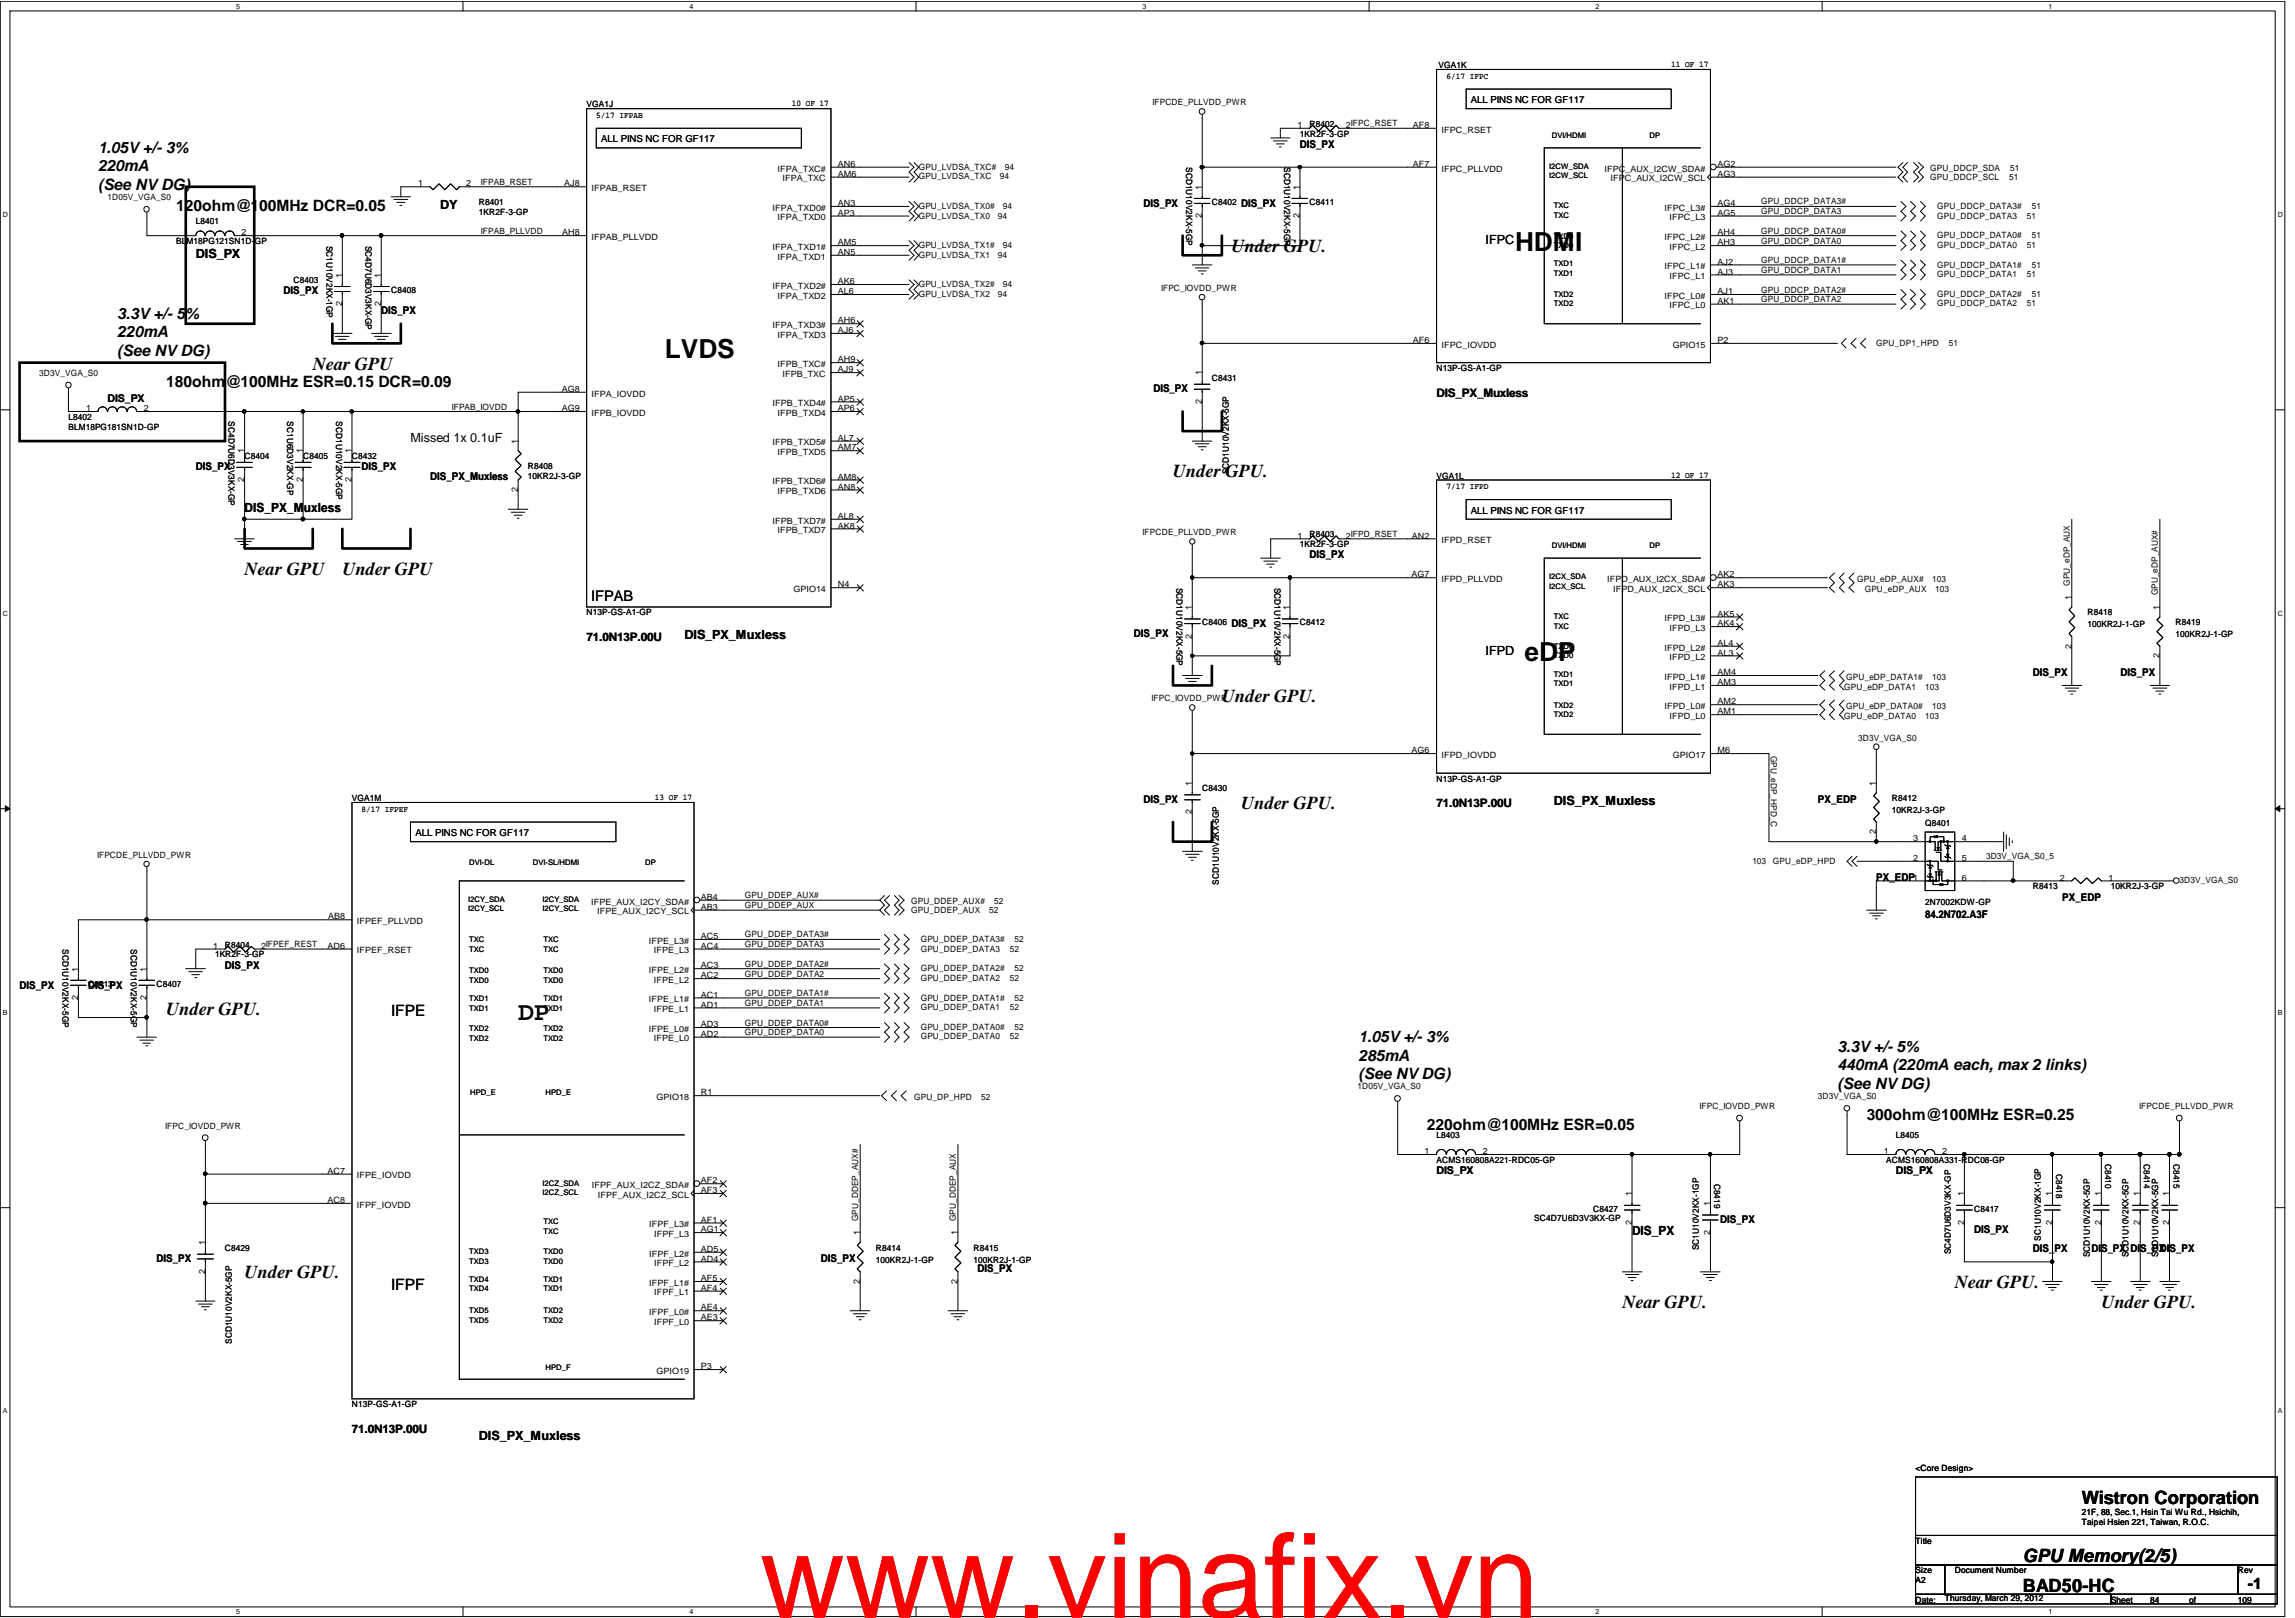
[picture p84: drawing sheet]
<svg xmlns="http://www.w3.org/2000/svg" width="275mm" height="194mm" viewBox="0 0 275 194" stroke-linecap="round" stroke-linejoin="round" font-family="sans-serif">
<defs><g id="words">
<text font-size="14.1" fill="#f00" x="91" y="193.8">www.vinafix.vn</text>
<g font-size="3.1">
<text x="181.5" y="30">HDMI</text>
<text x="79.6" y="42.9">LVDS</text>
<text x="182.6" y="79.2">eDP</text>
<text x="62.1" y="122.1">DP</text>
</g>
<g font-size="2.2">
<text x="147.5" y="30.2">Under GPU.</text>
<text x="37.5" y="44.3">Near GPU</text>
<text x="140.5" y="57.1">Under GPU.</text>
<text x="29.3" y="68.8">Near GPU</text>
<text x="41" y="68.8">Under GPU</text>
<text x="146.4" y="84.1">Under GPU.</text>
<text x="148.7" y="97">Under GPU.</text>
<text x="19.9" y="121.5">Under GPU.</text>
<text x="29.3" y="153.1">Under GPU.</text>
<text x="234.2" y="154.3">Near GPU.</text>
<text x="194.4" y="156.6">Near GPU.</text>
<text x="251.7" y="156.6">Under GPU.</text>
<text x="249.4" y="180.1">Wistron Corporation</text>
<text x="242.3" y="190.7">BAD50-HC</text>
<text x="242.3" y="187.1">GPU Memory(2/5)</text>
</g>
<g font-size="1.9">
<text x="11.7" y="18.3">1.05V +/- 3%</text>
<text x="11.7" y="20.5">220mA</text>
<text x="11.7" y="22.7">(See NV DG)</text>
<text x="21.1" y="25.3">120ohm@100MHz DCR=0.05</text>
<text x="14.1" y="38.2">3.3V +/- 5%</text>
<text x="14.1" y="40.4">220mA</text>
<text x="14.1" y="42.6">(See NV DG)</text>
<text x="19.9" y="46.4">180ohm@100MHz ESR=0.15 DCR=0.09</text>
<text x="46.9" y="121.7">IFPE</text>
<text x="162.7" y="124.8">1.05V +/- 3%</text>
<text x="220.1" y="126">3.3V +/- 5%</text>
<text x="162.7" y="127.1">285mA</text>
<text x="162.7" y="129.3">(See NV DG)</text>
<text x="220.1" y="128.2">440mA (220mA each, max 2 links)</text>
<text x="220.1" y="130.4">(See NV DG)</text>
<text x="170.9" y="135.3">220ohm@100MHz ESR=0.05</text>
<text x="223.6" y="134.2">300ohm@100MHz ESR=0.25</text>
<text x="46.9" y="154.5">IFPF</text>
<text x="269.3" y="190.4">-1</text>
</g>
<text font-size="1.8" x="70.8" y="72">IFPAB</text>
<g font-size="1.5">
<text x="52.7" y="25">DY</text>
<text x="178" y="29.2">IFPC</text>
<text x="23.5" y="30.9">DIS_PX</text>
<text x="49.2" y="53">Missed 1x 0.1uF</text>
<text x="29.3" y="61.3">DIS_PX_Muxless</text>
<text x="82" y="76.5">DIS_PX_Muxless</text>
<text x="178" y="78.4">IFPD</text>
<text x="186.2" y="96.4">DIS_PX_Muxless</text>
<text x="195.5" y="147.9">DIS_PX</text>
<text x="57.4" y="172.5">DIS_PX_Muxless</text>
</g>
<g font-size="1.4">
<text x="172.1" y="47.5">DIS_PX_Muxless</text>
<text x="70.3" y="76.8">71.0N13P.00U</text>
<text x="172.1" y="96.7">71.0N13P.00U</text>
<text x="42.2" y="171.6">71.0N13P.00U</text>
</g>
<g font-size="1.3">
<text x="155.7" y="17.7">DIS_PX</text>
<text x="137" y="24.8">DIS_PX</text>
<text x="148.7" y="24.8">DIS_PX</text>
<text x="34" y="35.3">DIS_PX</text>
<text x="45.7" y="37.6">DIS_PX</text>
<text x="138.2" y="47">DIS_PX</text>
<text x="12.9" y="48.2">DIS_PX</text>
<text x="23.5" y="56.3">DIS_PX</text>
<text x="43.3" y="56.3">DIS_PX</text>
<text x="51.5" y="57.5">DIS_PX_Muxless</text>
<text x="156.9" y="66.9">DIS_PX</text>
<text x="135.8" y="76.3">DIS_PX</text>
<text x="147.5" y="75.1">DIS_PX</text>
<text x="243.5" y="80.9">DIS_PX</text>
<text x="254" y="80.9">DIS_PX</text>
<text x="137" y="96.2">DIS_PX</text>
<text x="217.8" y="96.2">PX_EDP</text>
<text x="224.8" y="105.5">PX_EDP</text>
<text x="247" y="107.9">PX_EDP</text>
<text x="230.6" y="110">84.2N702.A3F</text>
<text x="2.3" y="118.4">DIS_PX</text>
<text x="10.5" y="118.4">DIS_PX</text>
<text x="27" y="116.1">DIS_PX</text>
<text x="172.1" y="140.6">DIS_PX</text>
<text x="227.1" y="140.6">DIS_PX</text>
<text x="206.1" y="146.5">DIS_PX</text>
<text x="236.5" y="147.7">DIS_PX</text>
<text x="243.5" y="150">DIS_PX</text>
<text x="250.5" y="150">DIS_PX DIS_PX</text>
<text x="258.7" y="150">DIS_PX</text>
<text x="18.8" y="151.2">DIS_PX</text>
<text x="98.4" y="151.2">DIS_PX</text>
<text x="117.1" y="152.3">DIS_PX</text>
</g>
<g font-size="1.2">
<text x="72" y="17">ALL PINS NC FOR GF117</text>
<text x="176.2" y="12.3">ALL PINS NC FOR GF117</text>
<text x="176.2" y="61.5">ALL PINS NC FOR GF117</text>
<text x="49.8" y="100.1">ALL PINS NC FOR GF117</text>
</g>
<g font-size="1">
<text x="172.3" y="8.2">VGA1K</text>
<text x="173.3" y="9.4">6/17 IFPC</text>
<text x="200.2" y="8">11 OF 17</text>
<text x="70.3" y="12.9">VGA1J</text>
<text x="71.4" y="14.1">5/17 IFPAB</text>
<text x="94.8" y="12.7">10 OF 17</text>
<text x="138.1" y="12.6">IFPCDE_PLLVDD_PWR</text>
<text x="155.5" y="15.3">1</text>
<text x="155.7" y="16.4">1KR2F-3-GP</text>
<text x="156.9" y="15.2">R8402</text>
<text x="161.2" y="15.3">2IFPC_RSET</text>
<text x="169.3" y="15.3">AF8</text>
<text x="172.7" y="15.9">IFPC_RSET</text>
<text x="12.9" y="24">1D05V_VGA_S0</text>
<text x="50.1" y="22.3">1</text>
<text x="55.9" y="22.3">2</text>
<text x="57.6" y="22.1">IFPAB_RSET</text>
<text x="67.6" y="22.3">AJ8</text>
<text x="70.9" y="22.9">IFPAB_RSET</text>
<text x="93.1" y="20.5">IFPA_TXC#</text>
<text x="93.7" y="21.7">IFPA_TXC</text>
<text x="100.4" y="21.2">AM6</text>
<text x="100.4" y="20">AN6</text>
<text x="110.1" y="20.3">GPU_LVDSA_TXC#</text>
<text x="110.1" y="21.5">GPU_LVDSA_TXC</text>
<text x="119.8" y="21.5">94</text>
<text x="120.4" y="20.3">94</text>
<text x="142.1" y="20" transform="rotate(90 142.1 20)">SCD1U10V2KX-5GP</text>
<text x="144" y="22.7" transform="rotate(-90 144 22.7)">1</text>
<text x="153.8" y="20" transform="rotate(90 153.8 20)">SCD1U10V2KX-5GP</text>
<text x="155.7" y="22.7" transform="rotate(-90 155.7 22.7)">1</text>
<text x="169.3" y="20">AF7</text>
<text x="172.7" y="20.5">IFPC_PLLVDD</text>
<text x="192.2" y="20.5">IFPC_AUX_I2CW_SDA#</text>
<text x="192.9" y="21.7">IFPC_AUX_I2CW_SCL</text>
<text x="205.7" y="20">AG2</text>
<text x="205.7" y="21.2">AG3</text>
<text x="231.2" y="20.5">GPU_DDCP_SDA</text>
<text x="231.2" y="21.6">GPU_DDCP_SCL</text>
<text x="240.7" y="21.6">51</text>
<text x="240.8" y="20.5">51</text>
<text x="21.1" y="29.2">BLM18PG121SN1D-GP</text>
<text x="22" y="28.2">1</text>
<text x="23.5" y="26.9">L8401</text>
<text x="28.9" y="28.2">2</text>
<text x="39.1" y="29.4" transform="rotate(90 39.1 29.4)">SC1U10V2KX-1GP</text>
<text x="43.8" y="29.4" transform="rotate(90 43.8 29.4)">SC4D7U6D3V3KX-GP</text>
<text x="57.4" y="24.6">R8401</text>
<text x="57.4" y="25.7">1KR2F-3-GP</text>
<text x="57.6" y="28">IFPAB_PLLVDD</text>
<text x="67.3" y="28.2">AH8</text>
<text x="70.9" y="28.7">IFPAB_PLLVDD</text>
<text x="92.5" y="29.9">IFPA_TXD1#</text>
<text x="92.5" y="25.2">IFPA_TXD0#</text>
<text x="93.1" y="26.4">IFPA_TXD0</text>
<text x="100.4" y="25.8">AP3</text>
<text x="100.4" y="29.4">AM5</text>
<text x="100.4" y="24.7">AN3</text>
<text x="110.1" y="29.7">GPU_LVDSA_TX1#</text>
<text x="110.1" y="25">GPU_LVDSA_TX0#</text>
<text x="110.1" y="26.2">GPU_LVDSA_TX0</text>
<text x="119.5" y="26.2">94</text>
<text x="120.1" y="29.7">94</text>
<text x="120.1" y="25">94</text>
<text x="144" y="26.2" transform="rotate(-90 144 26.2)">2</text>
<text x="145.2" y="24.6">C8402</text>
<text x="155.7" y="26.2" transform="rotate(-90 155.7 26.2)">2</text>
<text x="156.9" y="24.6">C8411</text>
<text x="199.4" y="28.7">IFPC_L2#</text>
<text x="199.4" y="25.2">IFPC_L3#</text>
<text x="200" y="29.9">IFPC_L2</text>
<text x="200" y="26.4">IFPC_L3</text>
<text x="205.7" y="29.4">AH3</text>
<text x="205.7" y="25.8">AG5</text>
<text x="205.7" y="28.2">AH4</text>
<text x="205.7" y="24.7">AG4</text>
<text x="211" y="24.5">GPU_DDCP_DATA3#</text>
<text x="211" y="25.6">GPU_DDCP_DATA3</text>
<text x="211" y="28">GPU_DDCP_DATA0#</text>
<text x="211" y="29.2">GPU_DDCP_DATA0</text>
<text x="232.1" y="25">GPU_DDCP_DATA3#</text>
<text x="232.1" y="26.2">GPU_DDCP_DATA3</text>
<text x="232.1" y="28.5">GPU_DDCP_DATA0#</text>
<text x="232.1" y="29.7">GPU_DDCP_DATA0</text>
<text x="242.8" y="26.2">51</text>
<text x="242.8" y="29.7">51</text>
<text x="243.4" y="25">51</text>
<text x="243.4" y="28.5">51</text>
<text x="35.2" y="33.9">C8403</text>
<text x="41" y="33.2" transform="rotate(-90 41 33.2)">1</text>
<text x="45.6" y="33.2" transform="rotate(-90 45.6 33.2)">1</text>
<text x="46.9" y="35.1">C8408</text>
<text x="92.5" y="34.6">IFPA_TXD2#</text>
<text x="93.1" y="35.8">IFPA_TXD2</text>
<text x="93.1" y="31.1">IFPA_TXD1</text>
<text x="100.4" y="35.2">AL6</text>
<text x="100.4" y="30.5">AN5</text>
<text x="100.4" y="34">AK6</text>
<text x="110.1" y="30.9">GPU_LVDSA_TX1</text>
<text x="110.1" y="34.4">GPU_LVDSA_TX2#</text>
<text x="110.1" y="35.6">GPU_LVDSA_TX2</text>
<text x="119.5" y="30.9">94</text>
<text x="119.5" y="35.6">94</text>
<text x="120.1" y="34.4">94</text>
<text x="139.1" y="34.8">IFPC_IOVDD_PWR</text>
<text x="199.4" y="35.8">IFPC_L0#</text>
<text x="199.4" y="32.2">IFPC_L1#</text>
<text x="200" y="33.4">IFPC_L1</text>
<text x="205.7" y="32.9">AJ3</text>
<text x="205.7" y="35.2">AJ1</text>
<text x="205.7" y="31.7">AJ2</text>
<text x="211" y="32.7">GPU_DDCP_DATA1</text>
<text x="211" y="31.5">GPU_DDCP_DATA1#</text>
<text x="211" y="35">GPU_DDCP_DATA2#</text>
<text x="232.1" y="35.6">GPU_DDCP_DATA2#</text>
<text x="232.1" y="32.1">GPU_DDCP_DATA1#</text>
<text x="232.1" y="33.2">GPU_DDCP_DATA1</text>
<text x="242.8" y="33.2">51</text>
<text x="243.4" y="35.6">51</text>
<text x="243.4" y="32.1">51</text>
<text x="41" y="36.7" transform="rotate(-90 41 36.7)">2</text>
<text x="45.6" y="36.7" transform="rotate(-90 45.6 36.7)">2</text>
<text x="92.5" y="39.3">IFPA_TXD3#</text>
<text x="93.1" y="40.5">IFPA_TXD3</text>
<text x="100.4" y="39.9">AJ6</text>
<text x="100.4" y="38.7">AH6</text>
<text x="169.3" y="41.1">AF6</text>
<text x="172.7" y="41.6">IFPC_IOVDD</text>
<text x="200" y="36.9">IFPC_L0</text>
<text x="200.4" y="41.6">GPIO15</text>
<text x="205.7" y="41.1">P2</text>
<text x="205.7" y="36.4">AK1</text>
<text x="211" y="36.2">GPU_DDCP_DATA2</text>
<text x="224.8" y="41.4">GPU_DP1_HPD</text>
<text x="232.1" y="36.7">GPU_DDCP_DATA2</text>
<text x="233.5" y="41.4">51</text>
<text x="242.8" y="36.7">51</text>
<text x="4.7" y="45">3D3V_VGA_S0</text>
<text x="67.3" y="46.9">AG8</text>
<text x="70.9" y="47.5">IFPA_IOVDD</text>
<text x="93.1" y="44">IFPB_TXC#</text>
<text x="93.7" y="45.2">IFPB_TXC</text>
<text x="100.4" y="44.6">AJ9</text>
<text x="100.4" y="43.4">AH9</text>
<text x="144" y="45" transform="rotate(-90 144 45)">1</text>
<text x="145.2" y="45.6">C8431</text>
<text x="172.1" y="44.4">N13P-GS-A1-GP</text>
<text x="8.2" y="50.3">L8402</text>
<text x="8.2" y="51.5">BLM18PG181SN1D-GP</text>
<text x="10.3" y="49.3">1</text>
<text x="17.2" y="49.3">2</text>
<text x="27.4" y="50.5" transform="rotate(90 27.4 50.5)">SC4D7U6D3V3KX-GP</text>
<text x="34.4" y="50.5" transform="rotate(90 34.4 50.5)">SC1U6D3V2KX-GP</text>
<text x="40.3" y="50.5" transform="rotate(90 40.3 50.5)">SCD1U10V2KX-5GP</text>
<text x="54.1" y="49.1">IFPAB_IOVDD</text>
<text x="62" y="53.2" transform="rotate(-90 62 53.2)">1</text>
<text x="67.3" y="49.3">AG9</text>
<text x="70.9" y="49.8">IFPB_IOVDD</text>
<text x="92.5" y="53.4">IFPB_TXD5#</text>
<text x="92.5" y="48.7">IFPB_TXD4#</text>
<text x="93.1" y="49.8">IFPB_TXD4</text>
<text x="100.4" y="54">AM7</text>
<text x="100.4" y="49.3">AP6</text>
<text x="100.4" y="52.8">AL7</text>
<text x="100.4" y="48.1">AP5</text>
<text x="144" y="48.4" transform="rotate(-90 144 48.4)">2</text>
<text x="29.3" y="57.8" transform="rotate(-90 29.3 57.8)">2</text>
<text x="29.3" y="54.3" transform="rotate(-90 29.3 54.3)">1</text>
<text x="29.3" y="55">C8404</text>
<text x="36.3" y="57.8" transform="rotate(-90 36.3 57.8)">2</text>
<text x="36.3" y="54.3" transform="rotate(-90 36.3 54.3)">1</text>
<text x="36.3" y="55">C8405</text>
<text x="42.1" y="57.8" transform="rotate(-90 42.1 57.8)">2</text>
<text x="42.1" y="54.3" transform="rotate(-90 42.1 54.3)">1</text>
<text x="42.2" y="55">C8432</text>
<text x="62" y="58.9" transform="rotate(-90 62 58.9)">2</text>
<text x="63.2" y="56.1">R8408</text>
<text x="63.2" y="57.3">10KR2J-3-GP</text>
<text x="92.5" y="58">IFPB_TXD6#</text>
<text x="93.1" y="59.2">IFPB_TXD6</text>
<text x="93.1" y="54.5">IFPB_TXD5</text>
<text x="100.4" y="58.7">AN8</text>
<text x="100.4" y="57.5">AM8</text>
<text x="147.2" y="56.8" transform="rotate(-90 147.2 56.8)">SCD1U10V2KX-5GP</text>
<text x="172.1" y="57.3">VGA1L</text>
<text x="173.3" y="58.6">7/17 IFPD</text>
<text x="200.2" y="57.2">12 OF 17</text>
<text x="92.5" y="62.7">IFPB_TXD7#</text>
<text x="93.1" y="63.9">IFPB_TXD7</text>
<text x="100.4" y="63.3">AK8</text>
<text x="100.4" y="62.2">AL8</text>
<text x="136.9" y="64.1">IFPCDE_PLLVDD_PWR</text>
<text x="155.5" y="64.5">1</text>
<text x="155.7" y="65.5">1KR2F-3-GP</text>
<text x="156.9" y="64.3">R8403</text>
<text x="161.2" y="64.5">2IFPD_RSET</text>
<text x="169.1" y="64.5">AN2</text>
<text x="172.7" y="65.1">IFPD_RSET</text>
<text x="95" y="70.9">GPIO14</text>
<text x="100.4" y="70.4">N4</text>
<text x="141" y="70.4" transform="rotate(90 141 70.4)">SCD1U10V2KX-5GP</text>
<text x="152.7" y="70.4" transform="rotate(90 152.7 70.4)">SCD1U10V2KX-5GP</text>
<text x="169.1" y="69.2">AG7</text>
<text x="172.7" y="69.7">IFPD_PLLVDD</text>
<text x="192.5" y="69.7">IFPD_AUX_I2CX_SDA#</text>
<text x="193.2" y="70.9">IFPD_AUX_I2CX_SCL</text>
<text x="205.7" y="69.2">AK2</text>
<text x="205.7" y="70.4">AK3</text>
<text x="222.5" y="69.7">GPU_eDP_AUX#</text>
<text x="223.4" y="70.9">GPU_eDP_AUX</text>
<text x="231.5" y="69.7">103</text>
<text x="231.8" y="70.9">103</text>
<text x="248" y="70.2" transform="rotate(-90 248 70.2)">GPU_eDP_AUX</text>
<text x="248.2" y="71.9" transform="rotate(-90 248.2 71.9)">1</text>
<text x="258.5" y="71.3" transform="rotate(-90 258.5 71.3)">GPU_eDP_AUX#</text>
<text x="70.3" y="73.7">N13P-GS-A1-GP</text>
<text x="142.8" y="76.5" transform="rotate(-90 142.8 76.5)">2</text>
<text x="142.8" y="73.1" transform="rotate(-90 142.8 73.1)">1</text>
<text x="144" y="74.9">C8406</text>
<text x="154.5" y="76.5" transform="rotate(-90 154.5 76.5)">2</text>
<text x="154.5" y="73.1" transform="rotate(-90 154.5 73.1)">1</text>
<text x="155.7" y="74.9">C8412</text>
<text x="199.4" y="77.9">IFPD_L2#</text>
<text x="199.4" y="74.4">IFPD_L3#</text>
<text x="200" y="75.6">IFPD_L3</text>
<text x="205.7" y="75">AK4</text>
<text x="205.7" y="77.4">AL4</text>
<text x="205.7" y="73.9">AK5</text>
<text x="248.2" y="77.7" transform="rotate(-90 248.2 77.7)">2</text>
<text x="250.1" y="73.7">R8418</text>
<text x="250.1" y="75.1">100KR2J-1-GP</text>
<text x="258.7" y="73.1" transform="rotate(-90 258.7 73.1)">1</text>
<text x="260.6" y="74.9">R8419</text>
<text x="260.6" y="76.3">100KR2J-1-GP</text>
<text x="199.4" y="81.4">IFPD_L1#</text>
<text x="200" y="82.6">IFPD_L1</text>
<text x="200" y="79.1">IFPD_L2</text>
<text x="205.7" y="82.1">AM3</text>
<text x="205.7" y="78.5">AL3</text>
<text x="205.7" y="80.9">AM4</text>
<text x="220.9" y="82.6">GPU_eDP_DATA1</text>
<text x="221.2" y="81.4">GPU_eDP_DATA1#</text>
<text x="230.6" y="82.6">103</text>
<text x="231.5" y="81.4">103</text>
<text x="258.7" y="78.8" transform="rotate(-90 258.7 78.8)">2</text>
<text x="137.9" y="84">IFPC_IOVDD_PWR</text>
<text x="199.4" y="84.9">IFPD_L0#</text>
<text x="200" y="86.1">IFPD_L0</text>
<text x="205.7" y="85.6">AM1</text>
<text x="205.7" y="84.4">AM2</text>
<text x="220.9" y="86.1">GPU_eDP_DATA0</text>
<text x="221.2" y="85">GPU_eDP_DATA0#</text>
<text x="222.6" y="88.7">3D3V_VGA_S0</text>
<text x="230.6" y="86.1">103</text>
<text x="231.5" y="85">103</text>
<text x="42.2" y="96">VGA1M</text>
<text x="78.4" y="95.8">13 OF 17</text>
<text x="142.8" y="94.1" transform="rotate(-90 142.8 94.1)">1</text>
<text x="144" y="94.8">C8430</text>
<text x="169.1" y="90.2">AG6</text>
<text x="172.1" y="93.6">N13P-GS-A1-GP</text>
<text x="172.7" y="90.8">IFPD_IOVDD</text>
<text x="200.4" y="90.8">GPIO17</text>
<text x="205.7" y="90.2">M6</text>
<text x="212.2" y="90.5" transform="rotate(90 212.2 90.5)">GPU_eDP_HPD_C</text>
<text x="224.7" y="94.1" transform="rotate(-90 224.7 94.1)">1</text>
<text x="226.6" y="96">R8412</text>
<text x="43.3" y="97.2">8/17 IFPEF</text>
<text x="142.8" y="97.6" transform="rotate(-90 142.8 97.6)">2</text>
<text x="224.7" y="99.9" transform="rotate(-90 224.7 99.9)">2</text>
<text x="226.6" y="97.4">10KR2J-3-GP</text>
<text x="229.2" y="100.8">3</text>
<text x="230.6" y="98.9">Q8401</text>
<text x="235" y="100.8">4</text>
<text x="11.6" y="102.8">IFPCDE_PLLVDD_PWR</text>
<text x="84" y="107.8">AB4</text>
<text x="89.2" y="107.6">GPU_DDEP_AUX#</text>
<text x="146" y="106" transform="rotate(-90 146 106)">SCD1U10V2KX-5GP</text>
<text x="209.9" y="103.4">103</text>
<text x="212.4" y="103.4">GPU_eDP_HPD</text>
<text x="229.2" y="105.5">1</text>
<text x="229.2" y="103.1">2</text>
<text x="235" y="103.1">5</text>
<text x="235" y="105.5">6</text>
<text x="237.9" y="102.9">3D3V_VGA_S0_5</text>
<text x="243.5" y="106.5">R8413</text>
<text x="246.8" y="105.5">2</text>
<text x="252.6" y="105.5">1</text>
<text x="252.9" y="106.5">10KR2J-3-GP</text>
<text x="261.1" y="105.8">3D3V_VGA_S0</text>
<text x="7.5" y="113.7" transform="rotate(90 7.5 113.7)">SCD1U10V2KX-5GP</text>
<text x="15.7" y="113.7" transform="rotate(90 15.7 113.7)">SCD1U10V2KX-5GP</text>
<text x="25.5" y="113.6">1</text>
<text x="27" y="113.5">R8404</text>
<text x="31.3" y="113.6">2IFPEF_REST</text>
<text x="39.2" y="113.6">AD6</text>
<text x="39.3" y="110.1">AB8</text>
<text x="42.8" y="110.7">IFPEF_PLLVDD</text>
<text x="70.8" y="108.3">IFPE_AUX_I2CY_SDA#</text>
<text x="71.6" y="109.5">IFPE_AUX_I2CY_SCL</text>
<text x="77.7" y="113">IFPE_L3#</text>
<text x="84" y="112.5">AC5</text>
<text x="84" y="109">AB3</text>
<text x="84" y="113.6">AC4</text>
<text x="89.2" y="112.3">GPU_DDEP_DATA3#</text>
<text x="89.2" y="113.4">GPU_DDEP_DATA3</text>
<text x="89.2" y="108.8">GPU_DDEP_AUX</text>
<text x="109.1" y="108.3">GPU_DDEP_AUX#</text>
<text x="109.1" y="109.4">GPU_DDEP_AUX</text>
<text x="110.3" y="112.8">GPU_DDEP_DATA3#</text>
<text x="110.3" y="114">GPU_DDEP_DATA3</text>
<text x="118.5" y="109.4">52</text>
<text x="119.1" y="108.3">52</text>
<text x="121" y="114">52</text>
<text x="121.5" y="112.8">52</text>
<text x="230.6" y="108.4">2N7002KDW-GP</text>
<text x="9.4" y="119.8" transform="rotate(-90 9.4 119.8)">2</text>
<text x="9.4" y="116.4" transform="rotate(-90 9.4 116.4)">1</text>
<text x="10.5" y="118.2">C8413</text>
<text x="17.6" y="119.8" transform="rotate(-90 17.6 119.8)">2</text>
<text x="17.6" y="116.4" transform="rotate(-90 17.6 116.4)">1</text>
<text x="18.8" y="118.2">C8407</text>
<text x="25.8" y="114.7">1KR2F-3-GP</text>
<text x="42.8" y="114.2">IFPEF_RSET</text>
<text x="77.7" y="116.5">IFPE_L2#</text>
<text x="78.3" y="117.7">IFPE_L2</text>
<text x="78.3" y="114.2">IFPE_L3</text>
<text x="84" y="119.5">AC1</text>
<text x="84" y="116">AC3</text>
<text x="84" y="117.2">AC2</text>
<text x="89.2" y="119.3">GPU_DDEP_DATA1#</text>
<text x="89.2" y="115.8">GPU_DDEP_DATA2#</text>
<text x="89.2" y="117">GPU_DDEP_DATA2</text>
<text x="110.3" y="116.3">GPU_DDEP_DATA2#</text>
<text x="110.3" y="117.5">GPU_DDEP_DATA2</text>
<text x="110.3" y="119.9">GPU_DDEP_DATA1#</text>
<text x="121" y="117.5">52</text>
<text x="121.5" y="116.3">52</text>
<text x="121.5" y="119.9">52</text>
<text x="77.7" y="123.6">IFPE_L0#</text>
<text x="77.7" y="120.1">IFPE_L1#</text>
<text x="78.3" y="124.8">IFPE_L0</text>
<text x="78.3" y="121.2">IFPE_L1</text>
<text x="84" y="123">AD3</text>
<text x="84" y="124.2">AD2</text>
<text x="84" y="120.7">AD1</text>
<text x="89.2" y="120.5">GPU_DDEP_DATA1</text>
<text x="89.2" y="122.8">GPU_DDEP_DATA0#</text>
<text x="89.2" y="124">GPU_DDEP_DATA0</text>
<text x="110.3" y="121">GPU_DDEP_DATA1</text>
<text x="110.3" y="123.4">GPU_DDEP_DATA0#</text>
<text x="110.3" y="124.5">GPU_DDEP_DATA0</text>
<text x="121" y="121">52</text>
<text x="121" y="124.5">52</text>
<text x="121.5" y="123.4">52</text>
<text x="78.6" y="131.8">GPIO18</text>
<text x="84" y="131.2">R1</text>
<text x="109.5" y="131.8">GPU_DP_HPD</text>
<text x="117.5" y="131.8">52</text>
<text x="162.6" y="130.5">1D05V_VGA_S0</text>
<text x="217.8" y="131.7">3D3V_VGA_S0</text>
<text x="19.8" y="135.2">IFPC_IOVDD_PWR</text>
<text x="172.1" y="136.3">L8403</text>
<text x="203.6" y="132.8">IFPC_IOVDD_PWR</text>
<text x="227.1" y="136.3">L8405</text>
<text x="256.3" y="132.8">IFPCDE_PLLVDD_PWR</text>
<text x="39.2" y="140.6">AC7</text>
<text x="42.8" y="141.2">IFPE_IOVDD</text>
<text x="70.9" y="142.3">IFPF_AUX_I2CZ_SDA#</text>
<text x="71.6" y="143.5">IFPF_AUX_I2CZ_SCL</text>
<text x="84" y="141.8">AF2</text>
<text x="84" y="142.9">AF3</text>
<text x="170.7" y="138.2">1</text>
<text x="172.1" y="139.3">ACMS160808A221-RDC05-GP</text>
<text x="177.6" y="138.2">2</text>
<text x="195.5" y="143.3" transform="rotate(-90 195.5 143.3)">1</text>
<text x="205.3" y="141.8" transform="rotate(90 205.3 141.8)">C8419</text>
<text x="225.7" y="138.2">1</text>
<text x="226" y="139.3">ACMS160808A331-RDC08-GP</text>
<text x="232.7" y="138.2">2</text>
<text x="235.3" y="143.3" transform="rotate(-90 235.3 143.3)">1</text>
<text x="245.8" y="143.3" transform="rotate(-90 245.8 143.3)">1</text>
<text x="246.3" y="140.6" transform="rotate(90 246.3 140.6)">C8418</text>
<text x="251.7" y="143.3" transform="rotate(-90 251.7 143.3)">1</text>
<text x="252.2" y="139.4" transform="rotate(90 252.2 139.4)">C8410</text>
<text x="256.4" y="143.3" transform="rotate(-90 256.4 143.3)">1</text>
<text x="256.8" y="139.4" transform="rotate(90 256.8 139.4)">C8414</text>
<text x="259.9" y="143.3" transform="rotate(-90 259.9 143.3)">1</text>
<text x="260.4" y="139.4" transform="rotate(90 260.4 139.4)">C8415</text>
<text x="24.6" y="149.2" transform="rotate(-90 24.6 149.2)">1</text>
<text x="27" y="149.8">C8429</text>
<text x="39.2" y="144.1">AC8</text>
<text x="42.8" y="144.7">IFPF_IOVDD</text>
<text x="77.8" y="147">IFPF_L3#</text>
<text x="78.4" y="148.2">IFPF_L3</text>
<text x="84" y="147.6">AG1</text>
<text x="84" y="150">AD5</text>
<text x="84" y="146.5">AF1</text>
<text x="102.8" y="146.3" transform="rotate(-90 102.8 146.3)">GPU_DDEP_AUX#</text>
<text x="103" y="148" transform="rotate(-90 103 148)">1</text>
<text x="104.9" y="149.8">R8414</text>
<text x="114.5" y="146.3" transform="rotate(-90 114.5 146.3)">GPU_DDEP_AUX</text>
<text x="114.7" y="148" transform="rotate(-90 114.7 148)">1</text>
<text x="116.6" y="149.8">R8415</text>
<text x="183.8" y="146.3">SC4D7U6D3V3KX-GP</text>
<text x="190.9" y="145.1">C8427</text>
<text x="195.5" y="146.7" transform="rotate(-90 195.5 146.7)">2</text>
<text x="203.5" y="149.8" transform="rotate(-90 203.5 149.8)">SC1U10V2KX-1GP</text>
<text x="204.9" y="147.9" transform="rotate(-90 204.9 147.9)">2</text>
<text x="204.9" y="144.5" transform="rotate(-90 204.9 144.5)">1</text>
<text x="235.3" y="146.7" transform="rotate(-90 235.3 146.7)">2</text>
<text x="236.5" y="145.1">C8417</text>
<text x="244.5" y="148.6" transform="rotate(-90 244.5 148.6)">SC1U10V2KX-1GP</text>
<text x="245.8" y="146.7" transform="rotate(-90 245.8 146.7)">2</text>
<text x="251.7" y="146.7" transform="rotate(-90 251.7 146.7)">2</text>
<text x="256.4" y="146.7" transform="rotate(-90 256.4 146.7)">2</text>
<text x="259.9" y="146.7" transform="rotate(-90 259.9 146.7)">2</text>
<text x="24.6" y="152.6" transform="rotate(-90 24.6 152.6)">2</text>
<text x="77.8" y="154">IFPF_L1#</text>
<text x="77.8" y="150.5">IFPF_L2#</text>
<text x="78.4" y="155.2">IFPF_L1</text>
<text x="78.4" y="151.7">IFPF_L2</text>
<text x="84" y="154.6">AF4</text>
<text x="84" y="151.1">AD4</text>
<text x="84" y="153.5">AF5</text>
<text x="103" y="153.8" transform="rotate(-90 103 153.8)">2</text>
<text x="104.9" y="151.2">100KR2J-1-GP</text>
<text x="114.7" y="153.8" transform="rotate(-90 114.7 153.8)">2</text>
<text x="116.6" y="151.2">100KR2J-1-GP</text>
<text x="233.7" y="150.2" transform="rotate(-90 233.7 150.2)">SC4D7U6D3V3KX-GP</text>
<text x="250.3" y="150.6" transform="rotate(-90 250.3 150.6)">SCD1U10V2KX-5GP</text>
<text x="255" y="150.6" transform="rotate(-90 255 150.6)">SCD1U10V2KX-5GP</text>
<text x="258.5" y="150.6" transform="rotate(-90 258.5 150.6)">SCD1U10V2KX-5GP</text>
<text x="27.8" y="161" transform="rotate(-90 27.8 161)">SCD1U10V2KX-5GP</text>
<text x="77.8" y="157.5">IFPF_L0#</text>
<text x="78.4" y="158.7">IFPF_L0</text>
<text x="84" y="158.2">AE3</text>
<text x="84" y="157">AE4</text>
<text x="78.6" y="164.6">GPIO19</text>
<text x="84" y="164">P3</text>
<text x="42.2" y="168.6">N13P-GS-A1-GP</text>
<text x="229.5" y="176.2">&lt;Core Design&gt;</text>
<text x="229.5" y="184.9">Title</text>
<text x="249.4" y="181.4">21F, 88, Sec.1, Hsin Tai Wu Rd., Hsichih,</text>
<text x="249.4" y="182.7">Taipei Hsien 221, Taiwan, R.O.C.</text>
<text x="229.5" y="188.5">Size</text>
<text x="229.5" y="192">Date:</text>
<text x="229.5" y="189.6">A2</text>
<text x="233" y="191.7">Thursday, March 29, 2012</text>
<text x="234.2" y="188.5">Document Number</text>
<text x="252.9" y="192">Sheet</text>
<text x="257.6" y="192">84</text>
<text x="262.2" y="192">of</text>
<text x="268.1" y="188.5">Rev</text>
<text x="268.1" y="192">109</text>
</g>
<g font-size=".9">
<text x="28.3" y="1">5</text>
<text x="82.6" y="1">4</text>
<text x="136.9" y="1">3</text>
<text x="191.1" y="1">2</text>
<text x="245.4" y="1">1</text>
<text x="185.9" y="16.6">DVI/HDMI</text>
<text x="197.6" y="16.6">DP</text>
<text x="185.6" y="20.2">I2CW_SDA</text>
<text x="185.6" y="21.3">I2CW_SCL</text>
<text x=".4" y="26">D</text>
<text x="186.2" y="29.7">TXD0</text>
<text x="186.2" y="28.6">TXD0</text>
<text x="186.2" y="26.2">TXC</text>
<text x="186.2" y="25">TXC</text>
<text x="272.9" y="26">D</text>
<text x="186.2" y="35.6">TXD2</text>
<text x="186.2" y="33">TXD1</text>
<text x="186.2" y="31.9">TXD1</text>
<text x="186.2" y="36.7">TXD2</text>
<text x="185.9" y="65.7">DVI/HDMI</text>
<text x="197.6" y="65.7">DP</text>
<text x="185.6" y="69.4">I2CX_SDA</text>
<text x="185.6" y="70.5">I2CX_SCL</text>
<text x=".4" y="73.7">C</text>
<text x="186.2" y="77.8">TXD0</text>
<text x="186.2" y="74.1">TXC</text>
<text x="186.2" y="75.3">TXC</text>
<text x="272.9" y="73.7">C</text>
<text x="186.2" y="78.8">TXD0</text>
<text x="186.2" y="81.1">TXD1</text>
<text x="186.2" y="82.2">TXD1</text>
<text x="186.2" y="84.8">TXD2</text>
<text x="186.2" y="85.8">TXD2</text>
<text x="56.1" y="108">I2CY_SDA</text>
<text x="56.2" y="103.6">DVI-DL</text>
<text x="63.8" y="103.6">DVI-SL/HDMI</text>
<text x="65" y="108">I2CY_SDA</text>
<text x="77.3" y="103.6">DP</text>
<text x="56.1" y="109.1">I2CY_SCL</text>
<text x="56.2" y="112.9">TXC</text>
<text x="65" y="109.1">I2CY_SCL</text>
<text x="65.1" y="112.9">TXC</text>
<text x="56.2" y="119.9">TXD1</text>
<text x="56.2" y="114.1">TXC</text>
<text x="56.2" y="116.5">TXD0</text>
<text x="56.2" y="117.7">TXD0</text>
<text x="65.1" y="119.9">TXD1</text>
<text x="65.1" y="117.7">TXD0</text>
<text x="65.1" y="116.5">TXD0</text>
<text x="65.1" y="114.1">TXC</text>
<text x=".4" y="121.5">B</text>
<text x="56.2" y="121.1">TXD1</text>
<text x="56.2" y="123.6">TXD2</text>
<text x="56.2" y="124.7">TXD2</text>
<text x="65.1" y="124.7">TXD2</text>
<text x="65.1" y="121.1">TXD1</text>
<text x="65.1" y="123.6">TXD2</text>
<text x="272.9" y="121.5">B</text>
<text x="56.3" y="131.2">HPD_E</text>
<text x="65.3" y="131.2">HPD_E</text>
<text x="65" y="142">I2CZ_SDA</text>
<text x="65" y="143.1">I2CZ_SCL</text>
<text x="65.1" y="146.6">TXC</text>
<text x="65.1" y="147.8">TXC</text>
<text x="56.2" y="154.7">TXD4</text>
<text x="56.2" y="153.6">TXD4</text>
<text x="56.2" y="151.4">TXD3</text>
<text x="56.2" y="150.2">TXD3</text>
<text x="65.1" y="154.7">TXD1</text>
<text x="65.1" y="150.2">TXD0</text>
<text x="65.1" y="151.4">TXD0</text>
<text x="65.1" y="153.6">TXD1</text>
<text x="56.2" y="158.4">TXD5</text>
<text x="56.2" y="157.3">TXD5</text>
<text x="65.1" y="157.3">TXD2</text>
<text x="65.1" y="158.4">TXD2</text>
<text x="65.3" y="164.1">HPD_F</text>
<text x=".4" y="169.3">A</text>
<text x="272.9" y="169.3">A</text>
<text x="28.3" y="193.4">5</text>
<text x="82.6" y="193.4">4</text>
<text x="191.1" y="193.4">2</text>
<text x="245.4" y="193.4">1</text>
</g>
</g></defs>
<path d="M0 .2h273.7v193.4h-273.7zM1.2 1.3h271.4v191.2h-271.4z" fill="none" stroke="#000" stroke-width=".12"/>
<g fill="#fff">
<path d="M28.3 .3h.5v.9h-.5z"/>
<path d="M28.3 192.6h.5v1h-.5z"/>
</g>
<path d="M55.5 .2v1.1M55.5 192.5v1.1" fill="none" stroke="#000" stroke-width=".12"/>
<g fill="#fff">
<path d="M82.6 .3h.5v.9h-.5z"/>
<path d="M82.6 192.6h.5v1h-.5z"/>
</g>
<path d="M109.7 .2v1.1M109.7 192.5v1.1" fill="none" stroke="#000" stroke-width=".12"/>
<g fill="#fff">
<path d="M136.9 .3h.4v.9h-.4z"/>
<path d="M136.9 192.6h.4v1h-.4z"/>
</g>
<path d="M164 .2v1.1M164 192.5v1.1" fill="none" stroke="#000" stroke-width=".12"/>
<g fill="#fff">
<path d="M191.1 .3h.5v.9h-.5z"/>
<path d="M191.1 192.6h.5v1h-.5z"/>
</g>
<path d="M218.3 .2v1.1M218.3 192.5v1.1" fill="none" stroke="#000" stroke-width=".12"/>
<g fill="#fff">
<path d="M245.4 .3h.5v.9h-.5z"/>
<path d="M245.4 192.6h.5v1h-.5z"/>
<path d="M.4 25.2h.6v1h-.6z"/>
<path d="M272.9 25.2h.6v1h-.6z"/>
<path d="M.4 73h.6v.9h-.6z"/>
<path d="M272.9 73h.6v.9h-.6z"/>
</g>
<path d="M0 49.1h1.2M272.6 49.1h1.1" fill="none" stroke="#000" stroke-width=".12"/>
<g fill="#fff">
<path d="M.4 120.8h.5v.9h-.5z"/>
<path d="M272.9 120.8h.5v.9h-.5z"/>
</g>
<path d="M0 96.9h1.2M.6 96.5l.6 .4-.6 .3zM272.6 96.9l.5-.4v.7zM272.6 96.9h1.1" fill="none" stroke="#000" stroke-width=".12"/>
<path d="M.6 96.5l.6 .4-.6 .3zM272.6 96.9l.5-.4v.7z" fill="#000"/>
<g fill="#fff">
<path d="M.4 168.6h.5v.9h-.5z"/>
<path d="M272.9 168.6h.5v.9h-.5z"/>
</g>
<g fill="none" stroke="#000" stroke-width=".12">
<path d="M70.3 13h29.2v59.7h-29.2zM71.4 15.4h24.6v2.3h-24.6zM108.9 19.5l.6 .5-.6 .6 .6 .6-.6 .6M109.5 19.5l.6 .5-.6 .6 .6 .6-.6 .6M143.8 19.9h.3l.1 .1-.1 .2h-.1h-.2zM144 13.7v8.7M152.2 16.5h2.3M152.5 16.9h1.7M152.9 17.2h1M153.3 17.6h.2M155.5 19.9h.4v.1v.2h-.2h-.2zM168.6 15.4h-8.2l-.3-.4-.7 .7-.8-.7-.6 .7-.8-.7-.3 .4h-3.5v1.1"/>
<path d="M228 19.5l-.6 .5 .6 .6-.6 .6 .6 .6M228.5 19.5l-.5 .5 .5 .6-.5 .6 .5 .6M229.2 19.5l.6 .5-.6 .6 .6 .6-.6 .6M229.8 19.5l.6 .5-.6 .6 .6 .6-.6 .6M17.6 25.4v2.8h5.9a.56 .56 0 0 1 .5-.5 .56 .56 0 0 1 .6 .5M24.6 28.2a.56 .56 0 0 1 .6-.5 .56 .56 0 0 1 .5 .5M25.8 28.2a.58 .58 0 0 1 .5-.5 .58 .58 0 0 1 .6 .5M27 28.2a.56 .56 0 0 1 .5-.5 .56 .56 0 0 1 .6 .5M28.1 28.2h12.9M39.8 39.9h2.4M40.8 28h.3l.1 .2-.1 .2h-.1h-.2zM41 36.4v3.5"/>
<path d="M41 28.2v4.7M41 28.2h4.7v6.1M44.5 39.9h2.4M44.8 34.9h1.8M44.8 34.3h1.8M45.5 28h.3l.1 .2-.1 .2h-.2h-.1zM45.7 28.2h24.6M45.7 34.9v5M46.9 23.6h2.3M47.2 23.9h1.7M47.5 24.2h1M47.9 24.6h.2"/>
<path d="M50.4 22.4h-2.4v1.2M70.3 22.4h-14.1M70.3 28.2h.1M70.3 22.4h.1M99.5 24.7h9.4M99.5 25.9h9.4M99.5 34.1h9.4M99.5 39.9h3.5M99.5 38.8h3.5M99.5 20h3.5M102.7 39.6l.7 .7M102.7 38.4l.7 .8"/>
<path d="M103 20h5.9M103.4 39.6l-.7 .7M103.4 38.4l-.7 .8M108.9 35.3h-9.4M108.9 21.2h-9.4M108.9 29.4h-9.4M108.9 30.6h-9.4M108.9 28.8l.6 .6-.6 .6 .6 .6-.6 .6M108.9 33.5l.6 .6-.6 .6 .6 .6-.6 .5M108.9 24.1l.6 .6-.6 .6 .6 .6-.6 .6M109.5 28.8l.6 .6-.6 .6 .6 .6-.6 .6M109.5 33.5l.6 .6-.6 .6 .6 .6-.6 .5"/>
<path d="M109.5 24.1l.6 .6-.6 .6 .6 .6-.6 .6M142.8 31.7h2.4M143.2 32.1h1.6M143.5 32.4h1M143.8 29.2h.3l.1 .2-.1 .1-.1 .1-.2-.1zM143.9 32.8h.2M144 20h11.7v2.4M144 25.9v3.5h11.7v-3.5M144 36v5.1M144 29.4v2.3M155.7 20h12.9M208.4 25.9h18.7"/>
<path d="M208.4 32.9h18.7M208.4 31.7h18.7M208.4 24.7h18.7M208.4 35.3h18.7M208.4 36.4h18.7M208.4 28.2h18.7M208.4 29.4h18.7M208.4 21.2h18.7M208.4 20h18.7M227.7 24.1l.6 .6-.6 .6 .6 .6-.6 .6M227.7 34.7l.6 .6-.6 .5 .6 .6-.6 .6M227.7 31.2l.6 .5-.6 .6 .6 .6-.6 .6"/>
<path d="M227.7 27.7l.6 .5-.6 .6 .6 .6-.6 .6M228.9 24.1l.6 .6-.6 .6 .6 .6-.6 .6M228.9 34.7l.6 .6-.6 .5 .6 .6-.6 .6M228.9 31.2l.6 .5-.6 .6 .6 .6-.6 .6M228.9 27.7l.6 .5-.6 .6 .6 .6-.6 .6M230.1 24.1l.5 .6-.5 .6 .5 .6-.5 .6M230.1 34.7l.5 .6-.5 .5 .5 .6-.5 .6M230.1 31.2l.5 .5-.5 .6 .5 .6-.5 .6M230.1 27.7l.5 .5-.5 .6 .5 .6-.5 .6M8.2 46.5v2.8h3.5a.56 .56 0 0 1 .6-.6 .56 .56 0 0 1 .6 .6M12.9 49.3a.56 .56 0 0 1 .6-.6 .56 .56 0 0 1 .5 .6M14.1 49.3a.58 .58 0 0 1 .5-.6 .58 .58 0 0 1 .6 .6"/>
<path d="M15.2 49.3a.56 .56 0 0 1 .6-.6 .56 .56 0 0 1 .6 .6M16.4 49.3h12.9M28.3 56h1.9M28.3 55.4h1.9M29.1 49.1h.3l.1 .2-.1 .1-.1 .1-.2-.1zM29.3 49.3h7v6.1M29.3 56v6.2M29.3 49.3v6.1M35.4 56h1.9M35.4 55.4h1.9M36.1 49.1h.3l.1 .2-.1 .1-.1 .1-.2-.1zM36.3 49.3h5.9"/>
<path d="M36.3 56v6.2M40.2 40.3h1.6M40.5 40.7h.9M40.9 41h.2M42 49.1h.3l.1 .2-.1 .1-.2 .1-.1-.1zM42.2 57.5v4.7h-5.9M42.2 49.3h19.9M42.2 49.3v4.7M44.9 40.3h1.6M45.2 40.7h.9M45.6 41h.2M61.9 49.1h.3l.1 .2-.1 .1-.2 .1-.1-.1z"/>
<path d="M62.1 49.3h8.2M62.1 49.3v4.7l.3 .3-.7 .7 .7 .7-.7 .8 .7 .6-.3 .4v3.5M70.3 47h-8.2v2.3M70.3 47h.1M70.3 49.3h.1M99.5 49.3h3.5M99.5 58.7h3.5M99.5 57.5h3.5M99.5 54h3.5M99.5 52.8h3.5M99.5 48.1h3.5M99.5 44.6h3.5"/>
<path d="M99.5 43.4h3.5M102.7 58.3l.7 .8M102.7 57.1l.7 .8M102.7 53.6l.7 .8M102.7 52.5l.7 .7M102.7 48.9l.7 .8M102.7 47.8l.7 .7M102.7 44.3l.7 .7M102.7 43.1l.7 .7M103.4 58.3l-.7 .8M103.4 57.1l-.7 .8M103.4 53.6l-.7 .8"/>
<path d="M103.4 52.5l-.7 .7M103.4 48.9l-.7 .8M103.4 47.8l-.7 .7M103.4 44.3l-.7 .7M103.4 43.1l-.7 .7M142.8 52.8h2.4M143.1 46.6h1.8M143.1 46h1.8M143.2 53.2h1.6M143.5 53.5h1M143.8 40.9h.3l.1 .2-.1 .1-.1 .1-.2-.1zM143.9 53.9h.2"/>
<path d="M144 46.6v6.2M144 41.1h24.6M144 41.1v4.9M208.4 41.1h11.7M221.2 40.5l-.6 .6 .6 .6M222.3 40.5l-.5 .6 .5 .6M223.5 40.5l-.6 .6 .6 .6M28.1 64.5h2.4M28.5 64.9h1.6M28.8 65.2h.9M29.1 62h.3l.1 .2-.1 .1-.1 .1-.2-.1zM29.2 65.6h.2"/>
<path d="M29.3 62.2h7M29.3 62.2v2.3M36.1 62h.3l.1 .2-.1 .1-.1 .1-.2-.1zM60.9 61h2.3M61.2 61.4h1.7M61.6 61.7h1M62 62.1h.2M99.5 70.4h3.5M99.5 63.3h3.5M99.5 62.2h3.5M102.7 70l.7 .8M102.7 63l.7 .7"/>
<path d="M102.7 61.8l.7 .8M103.4 70l-.7 .8M103.4 63l-.7 .7M103.4 61.8l-.7 .8M142.7 69h.3v.2v.1l-.2 .1-.1-.1zM142.7 78.4h.3v.2v.1l-.2 .1-.1-.1zM142.8 69.2h11.7v4.9M142.8 69.2v3.5M142.8 65.2v4M142.8 78.6v2.3M151 66.9h2.4M151.4 67.2h1.6"/>
<path d="M151.7 67.6h1M152.1 67.9h.2M153.6 74.7h1.9M153.6 74.1h1.9M154.4 69h.3v.2v.1l-.2 .1-.1-.1zM154.5 69.2h14.1M154.5 74.7v3.9h-11.7v-2.3M155.7 64.5h-3.5v2.4M161.6 64.5h7M208.4 70.4h10.5M208.4 69.2h10.5M219.8 68.6l-.6 .6 .6 .6-.6 .6 .6 .6"/>
<path d="M220.9 68.6l-.5 .6 .5 .6-.5 .6 .5 .6M222.1 68.6l-.6 .6 .6 .6-.6 .6 .6 .6M248.2 62.2v10.5l-.3 .4 .6 .7-.6 .7 .6 .7-.6 .7 .3 .4v5.8M258.7 62.2v10.5M258.7 78.6v3.5M141.7 80.9h2.3M142 81.3h1.7M142.4 81.6h.9M142.7 90.1h.3v.2v.1l-.2 .1-.1-.1zM142.7 82h.2M142.8 85.1v5.2M142.8 90.3v3.5"/>
<path d="M142.8 97.3v4.7M142.8 90.3h25.8M208.4 90.3h3.5v10.5h12.9M208.4 80.9h9.4M208.4 82.1h9.4M208.4 85.6h9.4M208.4 84.4h9.4M218.6 80.4l-.6 .5 .6 .6-.6 .6 .6 .6M218.6 83.9l-.6 .5 .6 .6-.6 .6 .6 .6M219.8 80.4l-.6 .5 .6 .6-.6 .6 .6 .6M219.8 83.9l-.6 .5 .6 .6-.6 .6 .6 .6M220.9 80.4l-.5 .5 .5 .6-.5 .6 .5 .6"/>
<path d="M220.9 83.9l-.5 .5 .5 .6-.5 .6 .5 .6M224.8 89.8v5.2l-.3 .3 .6 .7-.6 .7 .6 .7-.6 .7 .3 .4v2.3M230.6 99.7h3.6v7h-3.6zM240 99.7v2.3M240.3 100v1.7M247 82.1h2.4M247.4 82.4h1.6M247.8 82.8h.9M248.1 83.1h.2M257.6 82.1h2.3M257.9 82.4h1.7M258.3 82.8h.9"/>
<path d="M258.6 83.1h.3M9.4 119.5v2.4h8.2M17.4 110h.3l.1 .1-.1 .2-.1 .1-.2-.1zM17.6 103.8v6.4M17.6 110.2v5.8M17.6 110.2h-8.2v5.8M17.6 110.2h24.6M17.6 119.5v2.4M22.3 116h2.3M22.6 116.4h1.6M23 116.7h.9M23.3 117.1h.3"/>
<path d="M25.8 113.7h-2.3v2.3M31.6 113.7h10.6M86.6 119.5h18.8M86.6 112.5h18.8M86.6 113.7h18.8M86.6 116h18.8M86.6 117.2h18.8M86.6 107.8h18.8M86.6 109h18.8M105.4 107.8l.6 .6-.6 .6M105.4 109l.6 .6M106 107.3l-.6 .5"/>
<path d="M106 111.9l.6 .6-.6 .6 .6 .6-.6 .6M106 115.5l.6 .5-.6 .6 .6 .6-.6 .6M106 119l.6 .5-.6 .6 .6 .6-.6 .6M106.6 107.3l-.6 .5 .6 .6-.6 .6 .6 .6M107.2 107.3l.5 .5-.5 .6 .5 .6-.5 .6M107.2 111.9l.5 .6-.5 .6 .5 .6-.5 .6M107.2 115.5l.5 .5-.5 .6 .5 .6-.5 .6M107.2 119l.5 .5-.5 .6 .5 .6-.5 .6M107.7 107.3l.6 .5-.6 .6 .6 .6-.6 .6M108.3 111.9l.6 .6-.6 .6 .6 .6-.6 .6M108.3 115.5l.6 .5-.6 .6 .6 .6-.6 .6M108.3 119l.6 .5-.6 .6 .6 .6-.6 .6"/>
<path d="M141.7 102h2.3M142 102.3h1.7M142.4 102.7h.9M142.7 103h.2M221.9 102.6l-.6 .6 .6 .6M222.5 103.2h9.7v1h.4M222.5 102.6l-.6 .6 .6 .6M223.6 109h2.4M224 109.4h1.6M224.3 109.7h1M224.6 100.6h.3l.1 .2-.1 .1-.1 .1-.2-.1zM224.7 110.1h.2"/>
<path d="M224.8 100.8h7v1.1M230.9 103.5l.1 .1h.5l.1 .2M230.9 104.9l.1 .1h.5l.1 .2M231.1 104.7h.2l-.1 .3zM231.1 105.4h.2v.2h-.2zM231.1 100.7h.2v.2h-.2zM231.1 103.1h.2v.1h-.2zM231.2 103.6l.1 .4h-.2zM231.2 100.8v-.6h1.7v.6M231.2 103.2v.4M231.2 103.8v1.7M231.5 105.4h.1v.2h-.1z"/>
<path d="M231.7 101.9h.2M231.7 100.2l.4-.1v.2zM231.7 100.1v.2M231.8 104.4h.3M231.9 105.4h.1v.2h-.1zM231.9 104.4v1.1M231.9 102.1h.6v1.1h8.7v2.3M232.1 101.5h.2l-.1 .4zM232.1 101.9h.2M232.2 104.4h.2M232.3 104.4l.1 .4h-.2zM232.3 104.4v1.1h-7.5v3.5"/>
<path d="M232.4 101.9h.2M232.4 105.8l.3 .2-.3 .1zM232.4 100.7l.2 .1-.1 .1zM232.5 100.8v1.1M232.5 104.4h.2M232.6 104.4v1.1h8.6M232.7 105.8v.3M232.8 100.7h.1v.2h-.1zM233 101.2l.1 .1h.5l.1 .1M233 102.6l.1 .1h.5l.1 .1M233.2 105.4h.2v.2h-.2zM233.2 100.7h.2v.2h-.2z"/>
<path d="M233.2 103.1h.2v.1h-.2zM233.3 101.4v1.3l.2-.4h-.3l.1 .4v.5M233.3 100.8v.5l-.1 .4h.3l-.2-.4M233.3 105.5v.5h-1.7v-.5M240 100.8h-7.8v1.1M240.7 100.3v1M241 105.3h.3l.1 .2-.1 .1-.2 .1-.1-.1zM241.1 100.7v.2M241.2 105.5h5.8M252.9 105.5h7.5M16.4 124.2h2.4M16.8 124.6h1.6"/>
<path d="M17.1 124.9h.9M17.4 121.7h.3l.1 .1-.1 .2-.1 .1-.2-.1zM17.5 125.3h.2M17.6 121.9v2.3M24.6 136.7v3.9M86.6 120.7h18.8M86.6 123.1h18.8M86.6 124.2h18.8M86.6 131.2h18.8M103 137.1v10.5M106 122.5l.6 .6-.6 .5 .6 .6-.6 .6M106.2 130.7l-.6 .5 .6 .6"/>
<path d="M107.2 122.5l.5 .6-.5 .5 .5 .6-.5 .6M107.4 130.7l-.6 .5 .6 .6M108.3 122.5l.6 .6-.6 .5 .6 .6-.6 .6M108.5 130.7l-.6 .5 .6 .6M114.8 137.1v11.7l-.4 .4 .7 .7-.7 .7 .7 .7-.7 .7 .4 .3v4.7M167.4 132v6.3h4.7a.58 .58 0 0 1 .6-.6 .58 .58 0 0 1 .6 .5M174.4 138.2a.56 .56 0 0 0-.6-.5 .56 .56 0 0 0-.5 .6M175.6 138.2a.58 .58 0 0 0-.6-.5 .58 .58 0 0 0-.6 .6M176.8 138.2a.56 .56 0 0 0-.6-.5 .56 .56 0 0 0-.6 .6M176.8 138.3h18.7M195.4 138.1h.2l.1 .1-.1 .2-.1 .1-.1-.1zM195.5 138.3v4.6"/>
<path d="M195.5 138.3h9.4M204.7 138.1h.3l.1 .1-.1 .2-.1 .1-.2-.1zM204.9 138.3v5.8M208.4 134.3v4h-3.5M221.3 133.1v5.2h4.7M233 138.3h2.3M235.1 138.1h.4v.1v.2l-.2 .1-.2-.1zM235.3 138.3v6.1M235.3 138.3h10.6M245.7 138.1h.3v.1v.2l-.2 .1-.1-.1zM245.9 138.3h5.8M245.9 138.3v4.6"/>
<path d="M251.6 138.1h.2l.1 .1-.1 .2-.1 .1-.1-.1zM251.7 138.3v4.6M251.7 138.3h4.7M256.2 138.1h.3l.1 .1-.1 .2-.1 .1-.2-.1zM256.4 138.3h3.5M256.4 138.3v4.6M259.8 138.1h.2l.1 .1-.1 .2-.1 .1-.1-.1zM259.9 138.3v4.6M260.9 138.1h.3l.1 .1-.1 .2-.1 .1-.2-.1zM261.1 134.3v4h-1.2M0 144.7h1.2M23.5 155.9h2.3"/>
<path d="M23.8 156.2h1.6M24.1 156.5h1M24.4 144h.3l.1 .1-.1 .2h-.1h-.2zM24.4 140.5h.3l.1 .1-.1 .1-.1 .1-.2-.1zM24.5 156.9h.2M24.6 144.1h17.6M24.6 140.6v3.5M24.6 140.6h17.6M24.6 144.1v4.7M24.6 152.3v3.5M83.1 142.6l-.3 .3 .3 .4M83.1 158.2h3.5"/>
<path d="M83.1 157h3.5M83.1 154.7h3.5M83.1 153.5h3.5M83.1 151.2h3.5M83.1 150h3.5M83.1 147.6h3.5M83.1 146.5h3.5M83.1 142.9h3.5M86.3 157.8l.7 .8M86.3 156.6l.7 .8M86.3 154.3l.7 .8M86.3 153.1l.7 .8"/>
<path d="M86.3 150.8l.7 .7M86.3 149.6l.7 .8M86.3 147.3l.7 .7M86.3 146.1l.7 .8M86.3 142.6l.7 .7M87 157.8l-.8 .8M87 156.6l-.8 .8M87 154.3l-.8 .8M87 153.1l-.8 .8M87 150.8l-.8 .7M87 149.6l-.8 .8M87 147.3l-.8 .7"/>
<path d="M87 146.1l-.8 .8M87 142.6l-.8 .7M101.9 157h2.3M102.2 157.4h1.6M102.6 157.7h.9M102.9 158.1h.3M103 153.5v3.5M113.6 157h2.3M113.9 157.4h1.7M114.3 157.7h.9M114.6 158.1h.3M194.4 152.3h2.3"/>
<path d="M194.7 152.7h1.6M195.1 153h.9M195.4 153.4h.2M195.5 146.5v5.8M203.7 152.3h2.4M204.1 152.7h1.6M204.4 153h.9M204.8 153.4h.2M204.9 147.6v4.7M234.4 144.4h1.9M234.4 144.9h1.9M235.3 144.9v6.3h10.6"/>
<path d="M244.7 153.5h2.3M245 153.9h1.7M245.4 154.2h.9M245.7 151h.3v.1v.2h-.2h-.1zM245.8 154.5h.2M245.9 146.5v4.7M245.9 151.2v2.3M250.5 153.5h2.4M250.9 153.9h1.6M251.3 154.2h.9M251.6 154.5h.3M251.7 146.5v7"/>
<path d="M255.2 153.5h2.4M255.6 153.9h1.6M255.9 154.2h1M256.3 154.5h.2M256.4 146.5v7M258.7 153.5h2.4M259.1 153.9h1.6M259.5 154.2h.9M259.8 154.5h.2M259.9 146.5v7M272.6 144.7h1.1M83.1 164.1h3.5"/>
<path d="M86.3 163.7l.7 .8M87 163.7l-.8 .8M229.5 176.9h43.3v7h-43.3zM229.5 183.9h43.3v3.6h-43.3zM229.5 187.5h3.5v3.5h-3.5zM229.5 191h23.4v1.1h-23.4zM233 187.5h35.1v3.5h-35.1zM252.9 191h19.9v1.1h-19.9zM268.1 187.5h4.7v3.5h-4.7z"/>
<circle cx="144" cy="13.4" r=".35"/>
<circle cx="17.5" cy="25.1" r=".33"/>
<circle cx="144" cy="35.6" r=".34"/>
<circle cx="8.2" cy="46.1" r=".33"/>
<circle cx="142.8" cy="64.9" r=".32"/>
<circle cx="142.8" cy="84.7" r=".33"/>
<circle cx="224.8" cy="89.4" r=".33"/>
<circle cx="17.6" cy="103.5" r=".32"/>
<circle cx="260.7" cy="105.5" r=".34"/>
<circle cx="24.6" cy="136.3" r=".35"/>
<circle cx="167.4" cy="131.6" r=".35"/>
<circle cx="208.4" cy="133.9" r=".35"/>
<circle cx="221.3" cy="132.8" r=".34"/>
<circle cx="261.1" cy="133.9" r=".35"/>
</g>
<g fill="#000">
<path d="M40.8 28h.3l.1 .2-.1 .2h-.1h-.2z" fill-rule="evenodd"/>
<path d="M40.8 28h.3l.1 .2-.1 .2h-.1h-.2z" fill-rule="evenodd"/>
<path d="M45.5 28h.3l.1 .2-.1 .2h-.2h-.1z" fill-rule="evenodd"/>
<path d="M143.8 19.9h.3l.1 .1-.1 .2h-.1h-.2z" fill-rule="evenodd"/>
<path d="M143.8 29.2h.3l.1 .2-.1 .1-.1 .1-.2-.1z" fill-rule="evenodd"/>
<path d="M143.8 19.9h.3l.1 .1-.1 .2h-.1h-.2z" fill-rule="evenodd"/>
<path d="M155.5 19.9h.4v.1v.2h-.2h-.2z" fill-rule="evenodd"/>
<path d="M29.1 49.1h.3l.1 .2-.1 .1-.1 .1-.2-.1z" fill-rule="evenodd"/>
<path d="M29.1 49.1h.3l.1 .2-.1 .1-.1 .1-.2-.1z" fill-rule="evenodd"/>
<path d="M36.1 49.1h.3l.1 .2-.1 .1-.1 .1-.2-.1z" fill-rule="evenodd"/>
<path d="M42 49.1h.3l.1 .2-.1 .1-.2 .1-.1-.1z" fill-rule="evenodd"/>
<path d="M61.9 49.1h.3l.1 .2-.1 .1-.2 .1-.1-.1z" fill-rule="evenodd"/>
<path d="M143.8 40.9h.3l.1 .2-.1 .1-.1 .1-.2-.1z" fill-rule="evenodd"/>
<path d="M29.1 62h.3l.1 .2-.1 .1-.1 .1-.2-.1z" fill-rule="evenodd"/>
<path d="M36.1 62h.3l.1 .2-.1 .1-.1 .1-.2-.1z" fill-rule="evenodd"/>
<path d="M142.7 69h.3v.2v.1l-.2 .1-.1-.1z" fill-rule="evenodd"/>
<path d="M142.7 78.4h.3v.2v.1l-.2 .1-.1-.1z" fill-rule="evenodd"/>
<path d="M154.4 69h.3v.2v.1l-.2 .1-.1-.1z" fill-rule="evenodd"/>
<path d="M142.7 90.1h.3v.2v.1l-.2 .1-.1-.1z" fill-rule="evenodd"/>
<path d="M17.4 110h.3l.1 .1-.1 .2-.1 .1-.2-.1z" fill-rule="evenodd"/>
<path d="M224.6 100.6h.3l.1 .2-.1 .1-.1 .1-.2-.1z" fill-rule="evenodd"/>
<path d="M231.1 105.4h.2v.2h-.2z" fill-rule="evenodd"/>
<path d="M231.1 100.7h.2v.2h-.2z" fill-rule="evenodd"/>
<path d="M231.1 103.1h.2v.1h-.2z" fill-rule="evenodd"/>
<path d="M231.1 105.4h.2v.2h-.2z" fill-rule="evenodd"/>
<path d="M231.1 100.7h.2v.2h-.2z" fill-rule="evenodd"/>
<path d="M231.1 103.1h.2v.1h-.2z" fill-rule="evenodd"/>
<path d="M231.5 105.4h.1v.2h-.1z" fill-rule="evenodd"/>
<path d="M231.5 105.4h.1v.2h-.1z" fill-rule="evenodd"/>
<path d="M231.9 105.4h.1v.2h-.1z" fill-rule="evenodd"/>
<path d="M231.9 105.4h.1v.2h-.1z" fill-rule="evenodd"/>
<path d="M232.4 100.7l.2 .1-.1 .1z" fill-rule="evenodd"/>
<path d="M232.4 100.7l.2 .1-.1 .1z" fill-rule="evenodd"/>
<path d="M232.8 100.7h.1v.2h-.1z" fill-rule="evenodd"/>
<path d="M232.8 100.7h.1v.2h-.1z" fill-rule="evenodd"/>
<path d="M233.2 105.4h.2v.2h-.2z" fill-rule="evenodd"/>
<path d="M233.2 100.7h.2v.2h-.2z" fill-rule="evenodd"/>
<path d="M233.2 103.1h.2v.1h-.2z" fill-rule="evenodd"/>
<path d="M233.2 105.4h.2v.2h-.2z" fill-rule="evenodd"/>
<path d="M233.2 100.7h.2v.2h-.2z" fill-rule="evenodd"/>
<path d="M233.2 103.1h.2v.1h-.2z" fill-rule="evenodd"/>
<path d="M241 105.3h.3l.1 .2-.1 .1-.2 .1-.1-.1z" fill-rule="evenodd"/>
<path d="M17.4 121.7h.3l.1 .1-.1 .2-.1 .1-.2-.1z" fill-rule="evenodd"/>
<path d="M195.4 138.1h.2l.1 .1-.1 .2-.1 .1-.1-.1z" fill-rule="evenodd"/>
<path d="M204.7 138.1h.3l.1 .1-.1 .2-.1 .1-.2-.1z" fill-rule="evenodd"/>
<path d="M235.1 138.1h.4v.1v.2l-.2 .1-.2-.1z" fill-rule="evenodd"/>
<path d="M245.7 138.1h.3v.1v.2l-.2 .1-.1-.1z" fill-rule="evenodd"/>
<path d="M251.6 138.1h.2l.1 .1-.1 .2-.1 .1-.1-.1z" fill-rule="evenodd"/>
<path d="M251.6 138.1h.2l.1 .1-.1 .2-.1 .1-.1-.1z" fill-rule="evenodd"/>
<path d="M256.2 138.1h.3l.1 .1-.1 .2-.1 .1-.2-.1z" fill-rule="evenodd"/>
<path d="M256.2 138.1h.3l.1 .1-.1 .2-.1 .1-.2-.1z" fill-rule="evenodd"/>
<path d="M259.8 138.1h.2l.1 .1-.1 .2-.1 .1-.1-.1z" fill-rule="evenodd"/>
<path d="M259.8 138.1h.2l.1 .1-.1 .2-.1 .1-.1-.1z" fill-rule="evenodd"/>
<path d="M260.9 138.1h.3l.1 .1-.1 .2-.1 .1-.2-.1z" fill-rule="evenodd"/>
<path d="M24.4 144h.3l.1 .1-.1 .2h-.1h-.2z" fill-rule="evenodd"/>
<path d="M24.4 140.5h.3l.1 .1-.1 .1-.1 .1-.2-.1z" fill-rule="evenodd"/>
<path d="M245.7 151h.3v.1v.2h-.2h-.1z" fill-rule="evenodd"/>
</g>
<path d="M22.3 22.4h8.2v16.4h-8.2zM39.8 38.8v2.3h8.2v-2.3M141.7 28.2v2.4h4.7v-2.4M2.3 43.4h24.7v9.4h-24.7zM141.7 49.3v2.3h4.7v-2.3M29.3 63.3v2.4h8.2v-2.4M41 63.3v2.4h8.2v-2.4M140.5 79.8v2.3h4.7v-2.3M140.5 98.5v2.3h4.7v-2.3" fill="none" stroke="#000" stroke-width=".32"/>
<circle cx="83.5" cy="141.8" r=".35" fill="#fff"/>
<g fill="none" stroke="#000" stroke-width=".12">
<path d="M83.1 108.7l-.3 .3 .3 .4M83.1 119.5h3.5M83.1 117.2h3.5M83.1 116h3.5M83.1 113.7h3.5M83.1 112.5h3.5M83.1 109h3.5M83.1 131.2h3.5M83.1 124.2h3.5M83.1 123.1h3.5M83.1 120.7h3.5M83.9 141.8h2.7"/>
<path d="M86.3 141.4l.7 .8M87 141.4l-.8 .8"/>
<circle cx="83.5" cy="141.8" r=".35"/>
</g>
<circle cx="83.5" cy="107.8" r=".35" fill="#fff"/>
<g fill="none" stroke="#000" stroke-width=".12">
<path d="M154.8 23.8h1.8M154.8 24.4h1.8M155.7 22.4v1.4M155.7 24.4v1.5M141.9 74.7h1.9M141.9 74.1h1.9M142.8 72.7v1.4M142.8 74.7v1.6M168.6 69.2h3.5M168.6 64.5h3.5M204.9 70l-.4 .4 .4 .4M204.9 78.6h3.5"/>
<path d="M204.9 77.4h3.5M204.9 75.1h3.5M204.9 73.9h3.5M204.9 70.4h3.5M208.1 78.2l.7 .8M208.1 77l.7 .8M208.1 74.7l.7 .8M208.1 73.5l.7 .8M208.8 78.2l-.8 .8M208.8 77l-.8 .8M208.8 74.7l-.8 .8M208.8 73.5l-.8 .8"/>
<path d="M42.2 96.1h40.9v71.5h-40.9zM49.2 98.5h24.6v2.3h-24.6zM168.6 90.3h3.5M204.9 90.3h3.5M204.9 85.6h3.5M204.9 84.4h3.5M204.9 82.1h3.5M204.9 80.9h3.5M42.2 110.2h.1M42.2 113.7h.1M82 105.5h-27v59.7h27M83.9 107.8h2.7"/>
<path d="M55 135.9h27M23.6 150.8h2M23.6 150.2h2M24.6 148.8v1.4M24.6 150.8v1.5M42.2 140.6h.1M42.2 144.1h.1"/>
<circle cx="83.5" cy="107.8" r=".35"/>
</g>
<circle cx="205.2" cy="69.2" r=".35" fill="#fff"/>
<g fill="none" stroke="#000" stroke-width=".12">
<path d="M168.6 15.4h3.5M168.6 20h3.5M204.9 20.9l-.4 .3 .4 .4M204.9 36.4h3.5M204.9 35.3h3.5M204.9 32.9h3.5M204.9 31.7h3.5M204.9 29.4h3.5M204.9 28.2h3.5M204.9 25.9h3.5M204.9 24.7h3.5M204.9 21.2h3.5"/>
<path d="M168.6 41.1h3.5M172.1 57.5h32.8v35.1h-32.8zM175.6 59.8h24.6v2.4h-24.6zM204.9 41.1h3.5M172.1 64.5h.1M172.1 69.2h.1M194.4 66.9v21.1M203.7 66.9h-18.7v21.1h18.7M205.6 69.2h2.8M141.9 95.8h1.9M141.9 95.2h1.9M142.8 93.8v1.4"/>
<path d="M142.8 95.8v1.5M172.1 90.3h.1M25.8 113.7h1.2l.3-.3 .7 .6 .7-.6 .7 .6 .7-.6 .4 .3h1.1M194.6 144.9h1.9M194.6 144.4h1.9M195.5 142.9v1.5M195.5 144.9v1.6"/>
<circle cx="205.2" cy="69.2" r=".35"/>
</g>
<circle cx="205.2" cy="20" r=".35" fill="#fff"/>
<g fill="none" stroke="#000" stroke-width=".12">
<path d="M143.8 19.9h.3l.1 .1-.1 .2h-.1h-.2zM155.5 19.9h.4v.1v.2h-.2h-.2zM172.1 8.3h32.8v35.1h-32.8zM172.1 15.4h.1M175.6 10.7h24.6v2.3h-24.6zM194.4 17.7v21.1M203.7 17.7h-18.7v21.1h18.7M40.1 34.3h1.8M40.1 34.9h1.8M40.8 28h.3l.1 .2-.1 .2h-.1h-.2zM41 32.9v1.4M41 34.9v1.5"/>
<path d="M45.5 28h.3l.1 .2-.1 .2h-.2h-.1zM50.4 22.4h1.1l.4 .3 .7-.7 .7 .7 .7-.7 .7 .7 .3-.3h1.2M143.1 24.4h1.8M143.1 23.8h1.8M143.8 29.2h.3l.1 .2-.1 .1-.1 .1-.2-.1zM144 22.4v1.4M144 24.4v1.5M172.1 20h.1M205.6 20h2.8M29.1 49.1h.3l.1 .2-.1 .1-.1 .1-.2-.1zM36.1 49.1h.3l.1 .2-.1 .1-.1 .1-.2-.1zM41.2 56h1.9"/>
<path d="M41.2 55.4h1.9M42 49.1h.3l.1 .2-.1 .1-.2 .1-.1-.1zM42.2 54v1.4M42.2 56v1.5M61.9 49.1h.3l.1 .2-.1 .1-.2 .1-.1-.1zM143.8 40.9h.3l.1 .2-.1 .1-.1 .1-.2-.1zM172.1 41.1h.1M29.1 62h.3l.1 .2-.1 .1-.1 .1-.2-.1zM36.1 62h.3l.1 .2-.1 .1-.1 .1-.2-.1zM142.7 69h.3v.2v.1l-.2 .1-.1-.1zM142.7 78.4h.3v.2v.1l-.2 .1-.1-.1zM154.4 69h.3v.2v.1l-.2 .1-.1-.1z"/>
<path d="M155.7 64.5h1.2l.3-.3 .8 .7 .6-.7 .8 .7 .7-.7 .3 .3h1.2M258.7 72.7v1.2l-.3 .4 .7 .6-.7 .8 .7 .7-.7 .6 .3 .4v1.2M142.7 90.1h.3v.2v.1l-.2 .1-.1-.1zM8.4 118h1.9M8.4 117.4h1.9M9.4 116v1.4M9.4 118v1.5M16.6 118h1.9M16.6 117.4h1.9M17.4 110h.3l.1 .1-.1 .2-.1 .1-.2-.1zM17.6 116v1.4M17.6 118v1.5"/>
<path d="M224.6 100.6h.3l.1 .2-.1 .1-.1 .1-.2-.1zM241 105.3h.3l.1 .2-.1 .1-.2 .1-.1-.1zM247 105.5h1.2l.3-.3 .8 .6 .7-.6 .7 .6 .7-.6 .3 .3h1.2M17.4 121.7h.3l.1 .1-.1 .2-.1 .1-.2-.1zM195.4 138.1h.2l.1 .1-.1 .2-.1 .1-.1-.1zM204.7 138.1h.3l.1 .1-.1 .2-.1 .1-.2-.1zM228.3 138.2a.58 .58 0 0 0-.6-.5 .58 .58 0 0 0-.6 .6h-1.1M229.4 138.2a.56 .56 0 0 0-.5-.5 .56 .56 0 0 0-.6 .6M230.6 138.2a.56 .56 0 0 0-.6-.5 .56 .56 0 0 0-.5 .6M231.8 138.2a.58 .58 0 0 0-.6-.5 .58 .58 0 0 0-.6 .6M231.8 138.3h1.2M235.1 138.1h.4v.1v.2l-.2 .1-.2-.1z"/>
<path d="M245.7 138.1h.3v.1v.2l-.2 .1-.1-.1zM251.6 138.1h.2l.1 .1-.1 .2-.1 .1-.1-.1zM256.2 138.1h.3l.1 .1-.1 .2-.1 .1-.2-.1zM259.8 138.1h.2l.1 .1-.1 .2-.1 .1-.1-.1zM260.9 138.1h.3l.1 .1-.1 .2-.1 .1-.2-.1zM24.4 144h.3l.1 .1-.1 .2h-.1h-.2zM24.4 140.5h.3l.1 .1-.1 .1-.1 .1-.2-.1zM103 147.6v1.2l-.3 .4 .7 .7-.7 .7 .7 .7-.7 .7 .3 .3v1.2M204 146.1h1.8M204 145.5h1.8M204.9 144.1v1.4M204.9 146.1v1.5"/>
<path d="M244.9 144.9h1.9M244.9 144.4h1.9M245.7 151h.3v.1v.2h-.2h-.1zM245.9 142.9v1.5M245.9 144.9v1.6M250.8 144.9h1.9M250.8 144.4h1.9M251.7 142.9v1.5M251.7 144.9v1.6M255.5 144.4h1.8M255.5 144.9h1.8M256.4 142.9v1.5"/>
<path d="M256.4 144.9v1.6M259 144.4h1.9M259 144.9h1.9M259.9 142.9v1.5M259.9 144.9v1.6"/>
<circle cx="205.2" cy="20" r=".35"/>
</g>
<g fill="#000">
<path d="M40.8 28h.3l.1 .2-.1 .2h-.1h-.2z" fill-rule="evenodd"/>
<path d="M40.8 28h.3l.1 .2-.1 .2h-.1h-.2z" fill-rule="evenodd"/>
<path d="M45.5 28h.3l.1 .2-.1 .2h-.2h-.1z" fill-rule="evenodd"/>
<path d="M143.8 19.9h.3l.1 .1-.1 .2h-.1h-.2z" fill-rule="evenodd"/>
<path d="M143.8 29.2h.3l.1 .2-.1 .1-.1 .1-.2-.1z" fill-rule="evenodd"/>
<path d="M143.8 19.9h.3l.1 .1-.1 .2h-.1h-.2z" fill-rule="evenodd"/>
<path d="M155.5 19.9h.4v.1v.2h-.2h-.2z" fill-rule="evenodd"/>
<path d="M29.1 49.1h.3l.1 .2-.1 .1-.1 .1-.2-.1z" fill-rule="evenodd"/>
<path d="M29.1 49.1h.3l.1 .2-.1 .1-.1 .1-.2-.1z" fill-rule="evenodd"/>
<path d="M36.1 49.1h.3l.1 .2-.1 .1-.1 .1-.2-.1z" fill-rule="evenodd"/>
<path d="M42 49.1h.3l.1 .2-.1 .1-.2 .1-.1-.1z" fill-rule="evenodd"/>
<path d="M61.9 49.1h.3l.1 .2-.1 .1-.2 .1-.1-.1z" fill-rule="evenodd"/>
<path d="M143.8 40.9h.3l.1 .2-.1 .1-.1 .1-.2-.1z" fill-rule="evenodd"/>
<path d="M29.1 62h.3l.1 .2-.1 .1-.1 .1-.2-.1z" fill-rule="evenodd"/>
<path d="M36.1 62h.3l.1 .2-.1 .1-.1 .1-.2-.1z" fill-rule="evenodd"/>
<path d="M142.7 69h.3v.2v.1l-.2 .1-.1-.1z" fill-rule="evenodd"/>
<path d="M142.7 78.4h.3v.2v.1l-.2 .1-.1-.1z" fill-rule="evenodd"/>
<path d="M154.4 69h.3v.2v.1l-.2 .1-.1-.1z" fill-rule="evenodd"/>
<path d="M142.7 90.1h.3v.2v.1l-.2 .1-.1-.1z" fill-rule="evenodd"/>
<path d="M17.4 110h.3l.1 .1-.1 .2-.1 .1-.2-.1z" fill-rule="evenodd"/>
<path d="M224.6 100.6h.3l.1 .2-.1 .1-.1 .1-.2-.1z" fill-rule="evenodd"/>
<path d="M241 105.3h.3l.1 .2-.1 .1-.2 .1-.1-.1z" fill-rule="evenodd"/>
<path d="M17.4 121.7h.3l.1 .1-.1 .2-.1 .1-.2-.1z" fill-rule="evenodd"/>
<path d="M195.4 138.1h.2l.1 .1-.1 .2-.1 .1-.1-.1z" fill-rule="evenodd"/>
<path d="M204.7 138.1h.3l.1 .1-.1 .2-.1 .1-.2-.1z" fill-rule="evenodd"/>
<path d="M235.1 138.1h.4v.1v.2l-.2 .1-.2-.1z" fill-rule="evenodd"/>
<path d="M245.7 138.1h.3v.1v.2l-.2 .1-.1-.1z" fill-rule="evenodd"/>
<path d="M251.6 138.1h.2l.1 .1-.1 .2-.1 .1-.1-.1z" fill-rule="evenodd"/>
<path d="M251.6 138.1h.2l.1 .1-.1 .2-.1 .1-.1-.1z" fill-rule="evenodd"/>
<path d="M256.2 138.1h.3l.1 .1-.1 .2-.1 .1-.2-.1z" fill-rule="evenodd"/>
<path d="M256.2 138.1h.3l.1 .1-.1 .2-.1 .1-.2-.1z" fill-rule="evenodd"/>
<path d="M259.8 138.1h.2l.1 .1-.1 .2-.1 .1-.1-.1z" fill-rule="evenodd"/>
<path d="M259.8 138.1h.2l.1 .1-.1 .2-.1 .1-.1-.1z" fill-rule="evenodd"/>
<path d="M260.9 138.1h.3l.1 .1-.1 .2-.1 .1-.2-.1z" fill-rule="evenodd"/>
<path d="M24.4 144h.3l.1 .1-.1 .2h-.1h-.2z" fill-rule="evenodd"/>
<path d="M24.4 140.5h.3l.1 .1-.1 .1-.1 .1-.2-.1z" fill-rule="evenodd"/>
<path d="M245.7 151h.3v.1v.2h-.2h-.1z" fill-rule="evenodd"/>
</g>
<use href="#words"/>
</svg>
